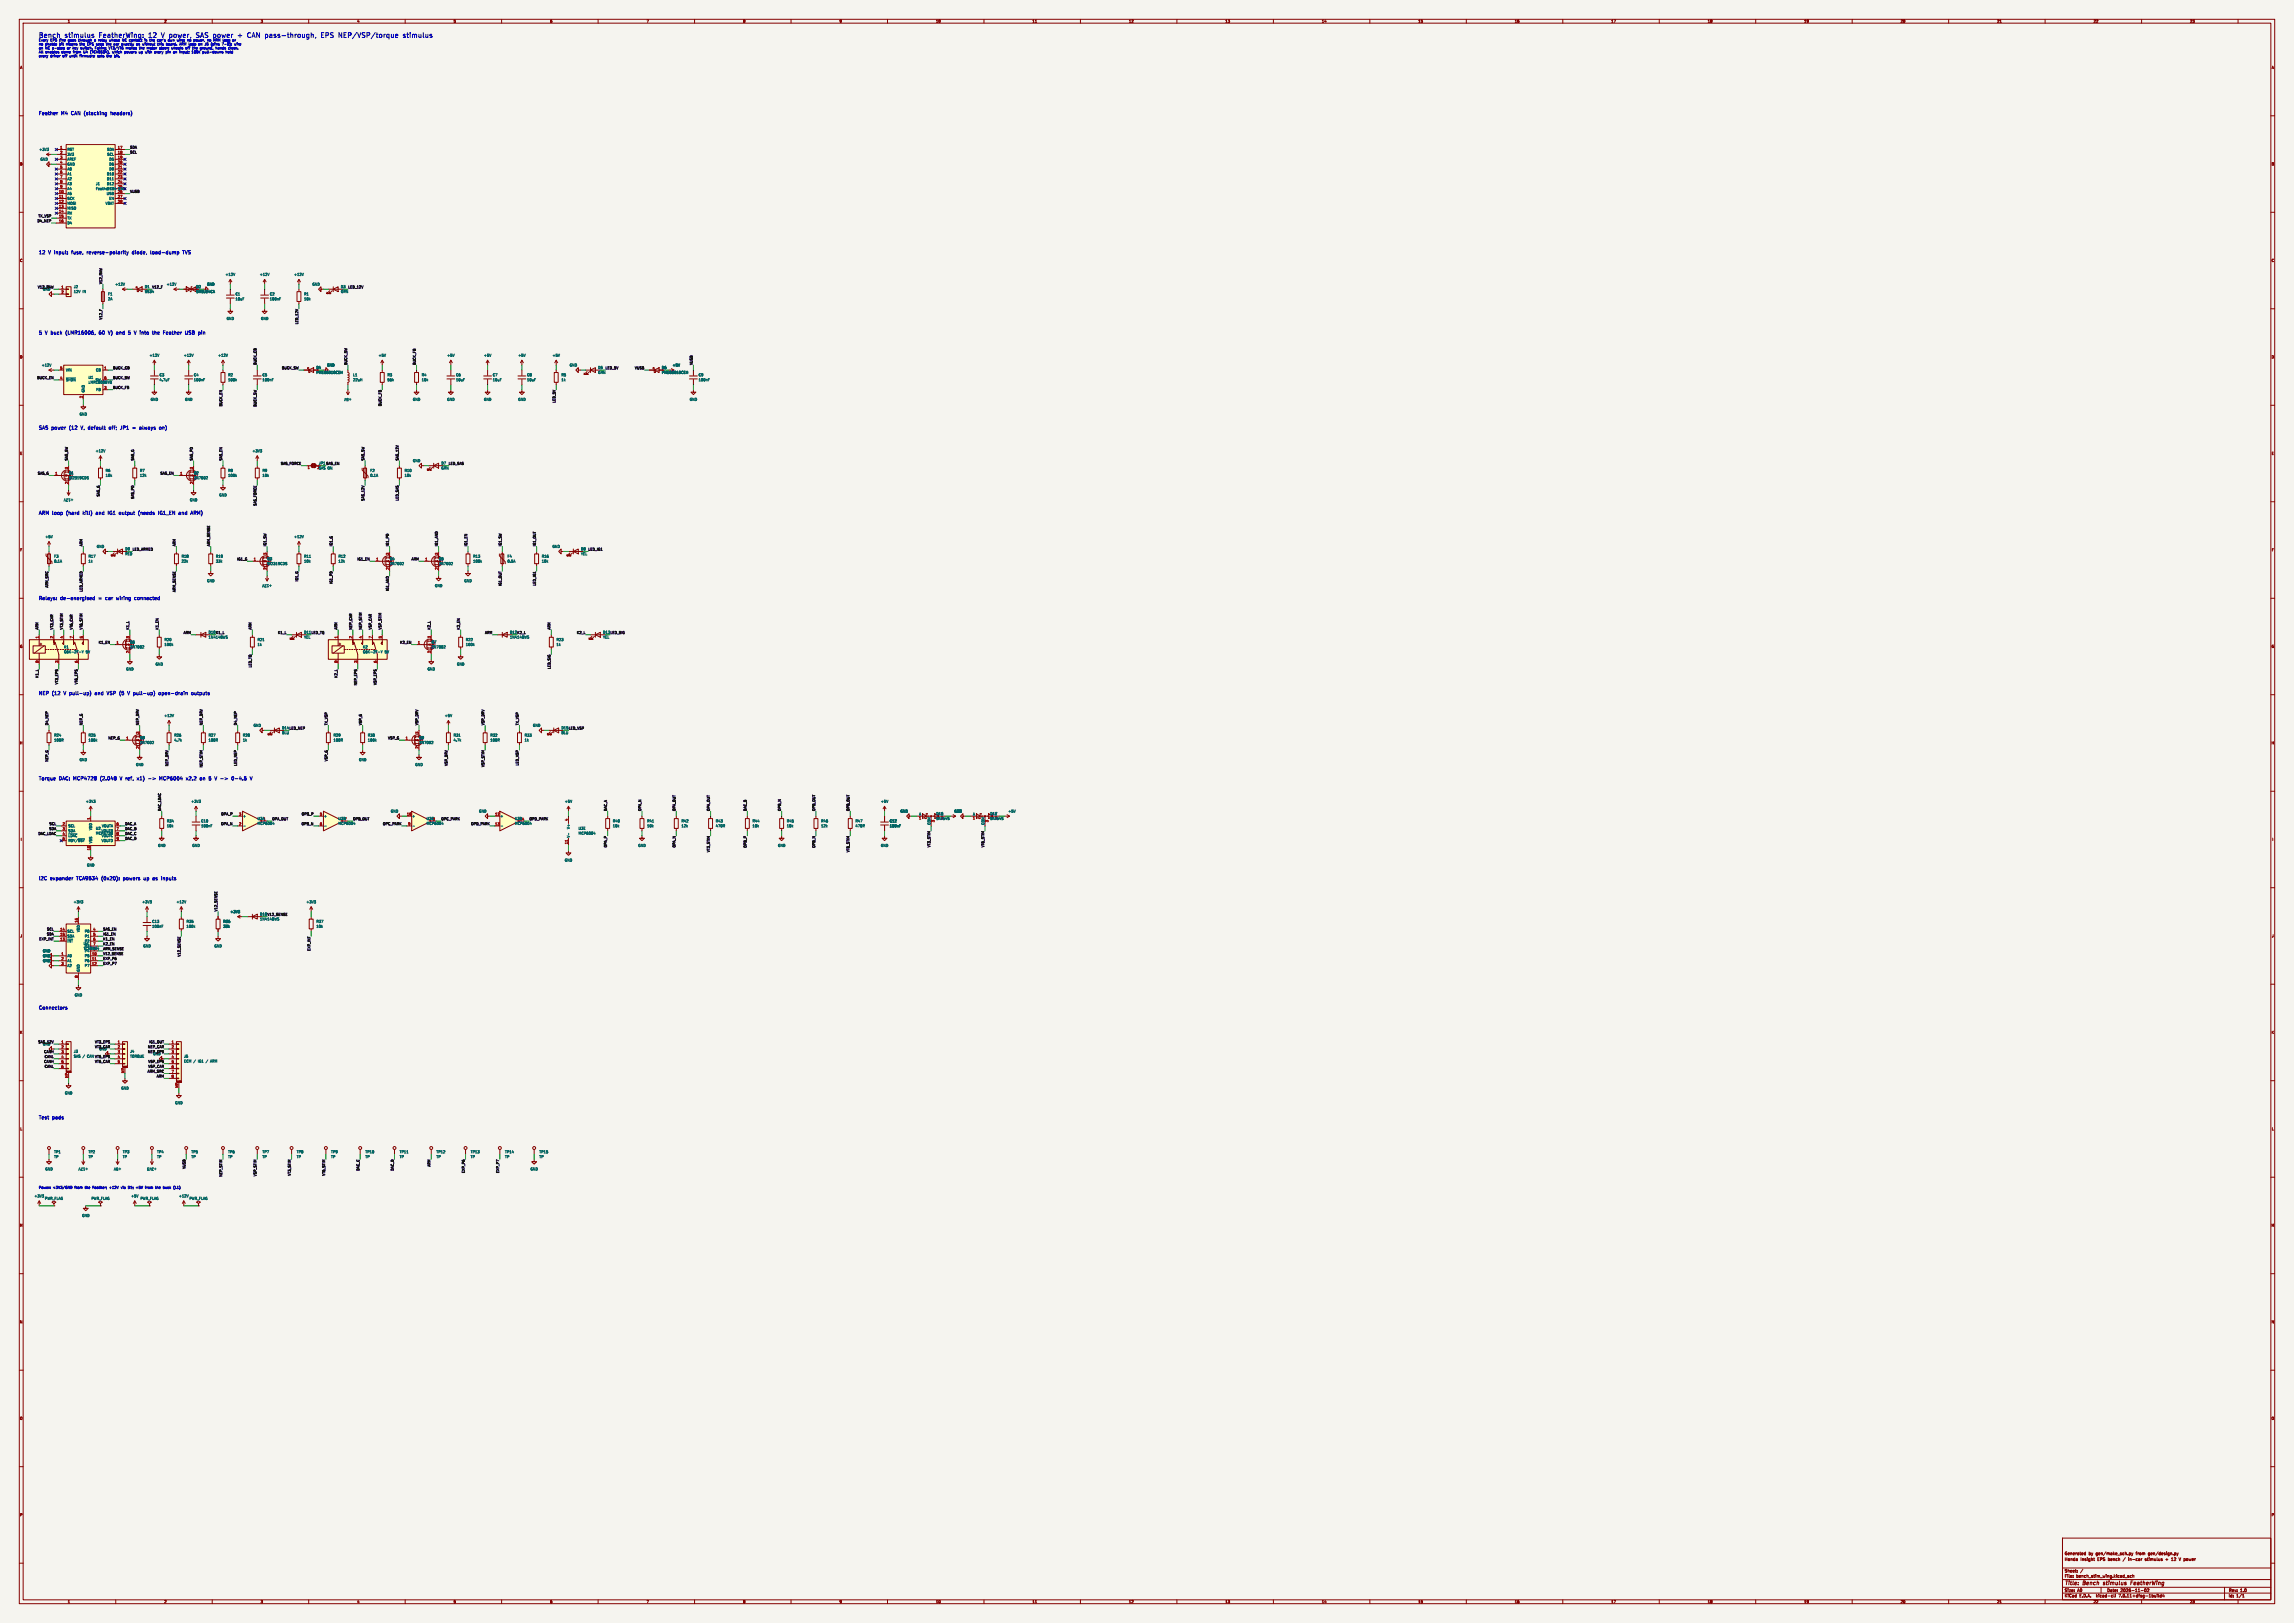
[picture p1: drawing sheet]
<svg xmlns="http://www.w3.org/2000/svg" width="1189mm" height="841mm" viewBox="0 0 1189 841" stroke-linecap="round" stroke-linejoin="round" font-family="sans-serif">
<defs><g id="words">
<g font-size="3.5" fill="#0000c2">
<text x="20" y="20">Bench</text>
<text x="33" y="20">stimulus</text>
<text x="51" y="20">FeatherWing:</text>
<text x="76" y="20">12</text>
<text x="83" y="20">V power,</text>
<text x="101" y="20">SAS power</text>
<text x="122" y="20">+</text>
<text x="127" y="20">CAN pass-through,</text>
<text x="165" y="20">EPS NEP/VSP/torque</text>
<text x="208" y="20">stimulus</text>
</g>
<g font-size="2.8" fill="#840000">
<text x="1070" y="822">Title:</text>
<text x="1080" y="822">Bench</text>
<text x="1091" y="822">stimulus</text>
<text x="1106" y="822">FeatherWing</text>
</g>
<g font-size="2.5" fill="#0000c2">
<text x="20" y="60">Feather</text>
<text x="31" y="60">M4</text>
<text x="37" y="60">CAN (stacking</text>
<text x="57" y="60">headers)</text>
<text x="20" y="132">12</text>
<text x="25" y="132">V input:</text>
<text x="37" y="132">fuse,</text>
<text x="45" y="132">reverse-polarity</text>
<text x="69" y="132">diode,</text>
<text x="78" y="132">load-dump</text>
<text x="95" y="132">TVS</text>
<text x="20" y="173">5</text>
<text x="23" y="173">V buck</text>
<text x="34" y="173">(LMR16006,</text>
<text x="51" y="173">60</text>
<text x="56" y="173">V) and</text>
<text x="67" y="173">5</text>
<text x="70" y="173">V into</text>
<text x="80" y="173">the</text>
<text x="85" y="173">Feather</text>
<text x="97" y="173">USB pin</text>
<text x="20" y="223">SAS power</text>
<text x="36" y="223">(12</text>
<text x="42" y="223">V, default</text>
<text x="57" y="223">off;</text>
<text x="63" y="223">JP1</text>
<text x="69" y="223">=</text>
<text x="73" y="223">always</text>
<text x="83" y="223">on)</text>
<text x="20" y="267">ARM loop</text>
<text x="34" y="267">(hard</text>
<text x="43" y="267">kill)</text>
<text x="50" y="267">and</text>
<text x="56" y="267">IG1</text>
<text x="62" y="267">output</text>
<text x="72" y="267">(needs</text>
<text x="82" y="267">IG1_EN</text>
<text x="93" y="267">and</text>
<text x="99" y="267">ARM)</text>
<text x="20" y="311">Relays:</text>
<text x="31" y="311">de-energised</text>
<text x="51" y="311">=</text>
<text x="55" y="311">car</text>
<text x="60" y="311">wiring</text>
<text x="70" y="311">connected</text>
<text x="20" y="360">NEP (12</text>
<text x="33" y="360">V pull-up)</text>
<text x="49" y="360">and</text>
<text x="56" y="360">VSP (5</text>
<text x="66" y="360">V pull-up)</text>
<text x="83" y="360">open-drain</text>
<text x="100" y="360">outputs</text>
<text x="20" y="404">Torque</text>
<text x="30" y="404">DAC: MCP4728</text>
<text x="52" y="404">(2.048</text>
<text x="62" y="404">V ref,</text>
<text x="71" y="404">x1)</text>
<text x="83" y="404">MCP6004</text>
<text x="97" y="404">x2.2</text>
<text x="104" y="404">on</text>
<text x="109" y="404">5</text>
<text x="112" y="404">V -&gt;</text>
<text x="121" y="404">0-4.5</text>
<text x="131" y="404">V</text>
<text x="20" y="456">I2C</text>
<text x="26" y="456">expander</text>
<text x="39" y="456">TCA9534</text>
<text x="53" y="456">(0x20):</text>
<text x="64" y="456">powers</text>
<text x="75" y="456">up</text>
<text x="79" y="456">as</text>
<text x="84" y="456">inputs</text>
<text x="20" y="523">Connectors</text>
<text x="20" y="580">Test</text>
<text x="27" y="580">pads</text>
</g>
<g font-size="2.1" fill="#840000">
<text x="1070" y="809">Honda</text>
<text x="1070" y="806">Generated</text>
<text x="1078" y="809">Insight</text>
<text x="1083" y="806">by</text>
<text x="1086" y="806">gen/make_sch.py</text>
<text x="1087" y="809">EPS bench</text>
<text x="1101" y="809">/</text>
<text x="1104" y="809">in-car</text>
<text x="1107" y="806">from</text>
<text x="1112" y="809">stimulus</text>
<text x="1114" y="806">gen/design.py</text>
<text x="1123" y="809">+</text>
<text x="1126" y="809">12</text>
<text x="1130" y="809">V power</text>
<text x="1070" y="815">Sheet:</text>
<text x="1070" y="818">File:</text>
<text x="1076" y="818">bench_stim_wing.kicad_sch</text>
<text x="1070" y="828">KiCad</text>
<text x="1070" y="825">Size:</text>
<text x="1077" y="825">A0</text>
<text x="1078" y="828">E.D.A.</text>
<text x="1087" y="828">kicad-cli</text>
<text x="1092" y="825">Date:</text>
<text x="1098" y="828">7.0.11+dfsg-1build4</text>
<text x="1099" y="825">2026-11-02</text>
<text x="1155" y="825">Rev:</text>
<text x="1155" y="828">Id:</text>
<text x="1159" y="828">1/1</text>
<text x="1161" y="825">1.0</text>
</g>
<g font-size="1.8" fill="#840000">
<text x="35" y="12">1</text>
<text x="85" y="12">2</text>
<text x="135" y="12">3</text>
<text x="185" y="12">4</text>
<text x="235" y="12">5</text>
<text x="285" y="12">6</text>
<text x="335" y="12">7</text>
<text x="385" y="12">8</text>
<text x="435" y="12">9</text>
<text x="485" y="12">10</text>
<text x="535" y="12">11</text>
<text x="585" y="12">12</text>
<text x="635" y="12">13</text>
<text x="685" y="12">14</text>
<text x="735" y="12">15</text>
<text x="785" y="12">16</text>
<text x="835" y="12">17</text>
<text x="885" y="12">18</text>
<text x="935" y="12">19</text>
<text x="985" y="12">20</text>
<text x="1035" y="12">21</text>
<text x="1085" y="12">22</text>
<text x="1135" y="12">23</text>
<text x="10" y="36">A</text>
<text x="1177" y="36">A</text>
<text x="10" y="86">B</text>
<text x="1177" y="86">B</text>
<text x="10" y="136">C</text>
<text x="1177" y="136">C</text>
<text x="10" y="186">D</text>
<text x="1177" y="186">D</text>
<text x="10" y="236">E</text>
<text x="1177" y="236">E</text>
<text x="10" y="286">F</text>
<text x="1177" y="286">F</text>
<text x="10" y="336">G</text>
<text x="20" y="335">+</text>
<text x="175" y="335">+</text>
<text x="1177" y="336">G</text>
<text x="10" y="386">H</text>
<text x="1177" y="386">H</text>
<text x="11" y="436">I</text>
<text x="1178" y="436">I</text>
<text x="10" y="486">J</text>
<text x="1177" y="486">J</text>
<text x="10" y="536">K</text>
<text x="1177" y="536">K</text>
<text x="10" y="586">L</text>
<text x="1177" y="586">L</text>
<text x="10" y="636">M</text>
<text x="1177" y="636">M</text>
<text x="10" y="686">N</text>
<text x="1177" y="686">N</text>
<text x="10" y="736">O</text>
<text x="1177" y="736">O</text>
<text x="10" y="786">P</text>
<text x="1177" y="786">P</text>
<text x="35" y="831">1</text>
<text x="85" y="831">2</text>
<text x="135" y="831">3</text>
<text x="185" y="831">4</text>
<text x="235" y="831">5</text>
<text x="285" y="831">6</text>
<text x="335" y="831">7</text>
<text x="385" y="831">8</text>
<text x="435" y="831">9</text>
<text x="485" y="831">10</text>
<text x="535" y="831">11</text>
<text x="585" y="831">12</text>
<text x="635" y="831">13</text>
<text x="685" y="831">14</text>
<text x="735" y="831">15</text>
<text x="785" y="831">16</text>
<text x="835" y="831">17</text>
<text x="885" y="831">18</text>
<text x="935" y="831">19</text>
<text x="985" y="831">20</text>
<text x="1035" y="831">21</text>
<text x="1085" y="831">22</text>
<text x="1135" y="831">23</text>
</g>
<g font-size="1.8" fill="#0000c2">
<text x="20" y="22">Every</text>
<text x="20" y="24">no</text>
<text x="23" y="24">enable</text>
<text x="26" y="22">EPS</text>
<text x="31" y="22">line</text>
<text x="31" y="24">bit</text>
<text x="35" y="24">means</text>
<text x="36" y="22">goes</text>
<text x="41" y="22">through</text>
<text x="42" y="24">the</text>
<text x="46" y="24">EPS</text>
<text x="50" y="22">a</text>
<text x="51" y="24">sees</text>
<text x="52" y="22">relay</text>
<text x="56" y="24">the</text>
<text x="58" y="22">whose</text>
<text x="60" y="24">car</text>
<text x="65" y="24">exactly</text>
<text x="65" y="22">NC contact</text>
<text x="72" y="24">as</text>
<text x="76" y="24">without</text>
<text x="77" y="22">is</text>
<text x="80" y="22">the</text>
<text x="84" y="22">car's</text>
<text x="84" y="24">this</text>
<text x="88" y="24">board.</text>
<text x="89" y="22">own</text>
<text x="94" y="22">wire:</text>
<text x="96" y="24">ARM loop</text>
<text x="100" y="22">no</text>
<text x="103" y="22">power,</text>
<text x="106" y="24">on</text>
<text x="109" y="24">J5</text>
<text x="111" y="22">no</text>
<text x="113" y="24">(pins</text>
<text x="114" y="22">ARM loop</text>
<text x="119" y="24">7-8):</text>
<text x="125" y="24">wire</text>
<text x="20" y="26">an</text>
<text x="20" y="28">All</text>
<text x="20" y="30">every</text>
<text x="23" y="26">NC e-stop</text>
<text x="24" y="28">enables</text>
<text x="26" y="30">driver</text>
<text x="32" y="28">come</text>
<text x="33" y="30">off</text>
<text x="35" y="26">or</text>
<text x="36" y="30">until</text>
<text x="38" y="26">key</text>
<text x="38" y="28">from</text>
<text x="42" y="30">firmware</text>
<text x="42" y="26">switch.</text>
<text x="44" y="28">U4</text>
<text x="48" y="28">(TCA9534),</text>
<text x="50" y="26">Faking</text>
<text x="51" y="30">sets</text>
<text x="56" y="30">the</text>
<text x="58" y="26">VT3/VT6</text>
<text x="59" y="28">which</text>
<text x="60" y="30">bit.</text>
<text x="66" y="28">powers</text>
<text x="67" y="26">makes</text>
<text x="73" y="28">up</text>
<text x="74" y="26">the</text>
<text x="77" y="28">with</text>
<text x="78" y="26">motor</text>
<text x="82" y="28">every</text>
<text x="85" y="26">steer:</text>
<text x="88" y="28">pin</text>
<text x="91" y="26">wheels</text>
<text x="92" y="28">an</text>
<text x="95" y="28">input;</text>
<text x="99" y="26">off</text>
<text x="102" y="28">100k</text>
<text x="102" y="26">the</text>
<text x="106" y="26">ground,</text>
<text x="108" y="28">pull-downs</text>
<text x="115" y="26">hands</text>
<text x="120" y="28">hold</text>
<text x="122" y="26">clear.</text>
<text x="20" y="616">Power:</text>
<text x="27" y="616">+3V3/GND</text>
<text x="39" y="616">from</text>
<text x="44" y="616">the</text>
<text x="49" y="616">Feather;</text>
<text x="57" y="616">+12V</text>
<text x="64" y="616">via</text>
<text x="68" y="616">D1;</text>
<text x="72" y="616">+5V</text>
<text x="77" y="616">from</text>
<text x="82" y="616">the</text>
<text x="86" y="616">buck</text>
<text x="92" y="616">(L1)</text>
</g>
<g font-size="1.8" fill="#a90000">
<text x="31" y="77">1</text>
<text x="61" y="77">17</text>
<text x="31" y="80">2</text>
<text x="31" y="82">3</text>
<text x="61" y="80">18</text>
<text x="61" y="82">19</text>
<text x="31" y="85">4</text>
<text x="31" y="87">5</text>
<text x="31" y="90">6</text>
<text x="61" y="85">20</text>
<text x="61" y="87">21</text>
<text x="61" y="90">22</text>
<text x="31" y="92">7</text>
<text x="31" y="95">8</text>
<text x="61" y="92">23</text>
<text x="61" y="95">24</text>
<text x="30" y="100">10</text>
<text x="31" y="98">9</text>
<text x="30" y="103">11</text>
<text x="30" y="105">12</text>
<text x="30" y="108">13</text>
<text x="61" y="103">27</text>
<text x="61" y="105">28</text>
<text x="30" y="110">14</text>
<text x="30" y="113">15</text>
<text x="30" y="115">16</text>
<text x="32" y="150">1</text>
<text x="32" y="152">2</text>
<text x="31" y="192">5</text>
<text x="54" y="192">1</text>
<text x="31" y="197">4</text>
<text x="54" y="197">6</text>
<text x="54" y="202">3</text>
<text x="43" y="206" transform="rotate(-90 43 206)">2</text>
<text x="35" y="243" transform="rotate(-90 35 243)">3</text>
<text x="100" y="243" transform="rotate(-90 100 243)">3</text>
<text x="159" y="243">1</text>
<text x="29" y="246">1</text>
<text x="35" y="251" transform="rotate(-90 35 251)">2</text>
<text x="93" y="246">1</text>
<text x="100" y="251" transform="rotate(-90 100 251)">2</text>
<text x="138" y="288" transform="rotate(-90 138 288)">3</text>
<text x="202" y="288" transform="rotate(-90 202 288)">3</text>
<text x="227" y="288" transform="rotate(-90 227 288)">3</text>
<text x="131" y="291">1</text>
<text x="195" y="291">1</text>
<text x="220" y="291">1</text>
<text x="138" y="295" transform="rotate(-90 138 295)">2</text>
<text x="202" y="295" transform="rotate(-90 202 295)">2</text>
<text x="227" y="295" transform="rotate(-90 227 295)">2</text>
<text x="20" y="331" transform="rotate(-90 20 331)">1</text>
<text x="28" y="331" transform="rotate(-90 28 331)">2</text>
<text x="33" y="331" transform="rotate(-90 33 331)">4</text>
<text x="38" y="331" transform="rotate(-90 38 331)">7</text>
<text x="43" y="331" transform="rotate(-90 43 331)">5</text>
<text x="60" y="334">1</text>
<text x="67" y="331" transform="rotate(-90 67 331)">3</text>
<text x="175" y="331" transform="rotate(-90 175 331)">1</text>
<text x="183" y="331" transform="rotate(-90 183 331)">2</text>
<text x="188" y="331" transform="rotate(-90 188 331)">4</text>
<text x="193" y="331" transform="rotate(-90 193 331)">7</text>
<text x="198" y="331" transform="rotate(-90 198 331)">5</text>
<text x="216" y="334">1</text>
<text x="223" y="331" transform="rotate(-90 223 331)">3</text>
<text x="67" y="339" transform="rotate(-90 67 339)">2</text>
<text x="223" y="339" transform="rotate(-90 223 339)">2</text>
<text x="20" y="344" transform="rotate(-90 20 344)">8</text>
<text x="30" y="344" transform="rotate(-90 30 344)">3</text>
<text x="40" y="344" transform="rotate(-90 40 344)">6</text>
<text x="175" y="344" transform="rotate(-90 175 344)">8</text>
<text x="185" y="344" transform="rotate(-90 185 344)">3</text>
<text x="195" y="344" transform="rotate(-90 195 344)">6</text>
<text x="65" y="383">1</text>
<text x="72" y="380" transform="rotate(-90 72 380)">3</text>
<text x="210" y="383">1</text>
<text x="217" y="380" transform="rotate(-90 217 380)">3</text>
<text x="72" y="388" transform="rotate(-90 72 388)">2</text>
<text x="217" y="388" transform="rotate(-90 217 388)">2</text>
<text x="47" y="425" transform="rotate(-90 47 425)">1</text>
<text x="124" y="423">3</text>
<text x="166" y="423">5</text>
<text x="211" y="423">10</text>
<text x="256" y="423">12</text>
<text x="294" y="426" transform="rotate(-90 294 426)">4</text>
<text x="476" y="425">1</text>
<text x="504" y="425">1</text>
<text x="32" y="428">2</text>
<text x="32" y="430">3</text>
<text x="60" y="428">6</text>
<text x="60" y="430">7</text>
<text x="124" y="428">2</text>
<text x="166" y="428">6</text>
<text x="211" y="428">9</text>
<text x="256" y="428">13</text>
<text x="485" y="426" transform="rotate(-90 485 426)">3</text>
<text x="513" y="426" transform="rotate(-90 513 426)">3</text>
<text x="32" y="433">4</text>
<text x="32" y="435">5</text>
<text x="60" y="433">8</text>
<text x="60" y="435">9</text>
<text x="294" y="438" transform="rotate(-90 294 438)">11</text>
<text x="47" y="441" transform="rotate(-90 47 441)">10</text>
<text x="40" y="478" transform="rotate(-90 40 478)">16</text>
<text x="31" y="482">14</text>
<text x="31" y="485">15</text>
<text x="48" y="482">4</text>
<text x="48" y="485">5</text>
<text x="31" y="487">13</text>
<text x="48" y="487">6</text>
<text x="48" y="490">7</text>
<text x="32" y="495">1</text>
<text x="32" y="498">2</text>
<text x="48" y="495">10</text>
<text x="48" y="498">11</text>
<text x="32" y="500">3</text>
<text x="48" y="500">12</text>
<text x="40" y="507" transform="rotate(-90 40 507)">8</text>
<text x="32" y="541">1</text>
<text x="32" y="543">2</text>
<text x="32" y="546">3</text>
<text x="61" y="541">1</text>
<text x="61" y="543">2</text>
<text x="61" y="546">3</text>
<text x="89" y="541">1</text>
<text x="89" y="543">2</text>
<text x="89" y="546">3</text>
<text x="32" y="548">4</text>
<text x="32" y="551">5</text>
<text x="61" y="548">4</text>
<text x="61" y="551">5</text>
<text x="89" y="548">4</text>
<text x="89" y="551">5</text>
<text x="32" y="553">6</text>
<text x="65" y="556" transform="rotate(-90 65 556)">MP</text>
<text x="89" y="553">6</text>
<text x="89" y="556">7</text>
<text x="35" y="559" transform="rotate(-90 35 559)">MP</text>
<text x="89" y="559">8</text>
<text x="92" y="564" transform="rotate(-90 92 564)">MP</text>
</g>
<g font-size="1.8" fill="#0f0f0f">
<text x="67" y="77">SDA</text>
<text x="67" y="80">SCL</text>
<text x="67" y="100">VUSB</text>
<text x="20" y="113">TX_VSP</text>
<text x="19" y="115">D4_NEP</text>
<text x="19" y="150">V12_RAW</text>
<text x="53" y="147" transform="rotate(-90 53 147)">V12_RAW</text>
<text x="79" y="150">V12_F</text>
<text x="180" y="150">LED_12V</text>
<text x="22" y="151">GND</text>
<text x="53" y="166" transform="rotate(-90 53 166)">V12_F</text>
<text x="155" y="168" transform="rotate(-90 155 168)">LED_12V</text>
<text x="58" y="191">BUCK_CB</text>
<text x="133" y="189" transform="rotate(-90 133 189)">BUCK_CB</text>
<text x="146" y="191">BUCK_SW</text>
<text x="180" y="189" transform="rotate(-90 180 189)">BUCK_SW</text>
<text x="216" y="189" transform="rotate(-90 216 189)">BUCK_FB</text>
<text x="314" y="191">LED_5V</text>
<text x="329" y="191">VUSB</text>
<text x="359" y="189" transform="rotate(-90 359 189)">VUSB</text>
<text x="19" y="196">BUCK_EN</text>
<text x="58" y="196">BUCK_SW</text>
<text x="58" y="202">BUCK_FB</text>
<text x="288" y="209" transform="rotate(-90 288 209)">LED_5V</text>
<text x="115" y="211" transform="rotate(-90 115 211)">BUCK_EN</text>
<text x="133" y="211" transform="rotate(-90 133 211)">BUCK_SW</text>
<text x="198" y="211" transform="rotate(-90 198 211)">BUCK_FB</text>
<text x="35" y="239" transform="rotate(-90 35 239)">SAS_SW</text>
<text x="70" y="239" transform="rotate(-90 70 239)">SAS_G</text>
<text x="100" y="239" transform="rotate(-90 100 239)">SAS_PD</text>
<text x="115" y="239" transform="rotate(-90 115 239)">SAS_EN</text>
<text x="189" y="239" transform="rotate(-90 189 239)">SAS_SW</text>
<text x="207" y="239" transform="rotate(-90 207 239)">SAS_12V</text>
<text x="145" y="241">SAS_FORCE</text>
<text x="232" y="241">LED_SAS</text>
<text x="19" y="246">SAS_G</text>
<text x="83" y="246">SAS_EN</text>
<text x="52" y="257" transform="rotate(-90 52 257)">SAS_G</text>
<text x="70" y="259" transform="rotate(-90 70 259)">SAS_PD</text>
<text x="133" y="262" transform="rotate(-90 133 262)">SAS_FORCE</text>
<text x="189" y="260" transform="rotate(-90 189 260)">SAS_12V</text>
<text x="207" y="260" transform="rotate(-90 207 260)">LED_SAS</text>
<text x="43" y="283" transform="rotate(-90 43 283)">ARM</text>
<text x="69" y="285">LED_ARMED</text>
<text x="91" y="283" transform="rotate(-90 91 283)">ARM</text>
<text x="109" y="283" transform="rotate(-90 109 283)">ARM_SENSE</text>
<text x="138" y="283" transform="rotate(-90 138 283)">IG1_SW</text>
<text x="172" y="283" transform="rotate(-90 172 283)">IG1_G</text>
<text x="202" y="283" transform="rotate(-90 202 283)">IG1_PD</text>
<text x="227" y="283" transform="rotate(-90 227 283)">IG1_AND</text>
<text x="242" y="283" transform="rotate(-90 242 283)">IG1_EN</text>
<text x="260" y="283" transform="rotate(-90 260 283)">IG1_SW</text>
<text x="278" y="283" transform="rotate(-90 278 283)">IG1_OUT</text>
<text x="305" y="285">LED_IG1</text>
<text x="123" y="290">IG1_G</text>
<text x="185" y="290">IG1_EN</text>
<text x="213" y="290">ARM</text>
<text x="25" y="305" transform="rotate(-90 25 305)">ARM_SRC</text>
<text x="155" y="301" transform="rotate(-90 155 301)">IG1_G</text>
<text x="172" y="303" transform="rotate(-90 172 303)">IG1_PD</text>
<text x="260" y="304" transform="rotate(-90 260 304)">IG1_OUT</text>
<text x="278" y="304" transform="rotate(-90 278 304)">LED_IG1</text>
<text x="43" y="307" transform="rotate(-90 43 307)">LED_ARMED</text>
<text x="91" y="307" transform="rotate(-90 91 307)">ARM_SENSE</text>
<text x="202" y="306" transform="rotate(-90 202 306)">IG1_AND</text>
<text x="20" y="326" transform="rotate(-90 20 326)">ARM</text>
<text x="28" y="326" transform="rotate(-90 28 326)">VT3_CAR</text>
<text x="33" y="326" transform="rotate(-90 33 326)">VT3_STIM</text>
<text x="38" y="326" transform="rotate(-90 38 326)">VT6_CAR</text>
<text x="43" y="326" transform="rotate(-90 43 326)">VT6_STIM</text>
<text x="67" y="326" transform="rotate(-90 67 326)">K1_L</text>
<text x="82" y="326" transform="rotate(-90 82 326)">K1_EN</text>
<text x="95" y="329">ARM</text>
<text x="130" y="326" transform="rotate(-90 130 326)">ARM</text>
<text x="144" y="329">K1_L</text>
<text x="175" y="326" transform="rotate(-90 175 326)">ARM</text>
<text x="183" y="326" transform="rotate(-90 183 326)">NEP_CAR</text>
<text x="188" y="326" transform="rotate(-90 188 326)">NEP_STIM</text>
<text x="193" y="326" transform="rotate(-90 193 326)">VSP_CAR</text>
<text x="198" y="326" transform="rotate(-90 198 326)">VSP_STIM</text>
<text x="223" y="326" transform="rotate(-90 223 326)">K2_L</text>
<text x="238" y="326" transform="rotate(-90 238 326)">K2_EN</text>
<text x="251" y="329">ARM</text>
<text x="285" y="326" transform="rotate(-90 285 326)">ARM</text>
<text x="299" y="329">K2_L</text>
<text x="51" y="334">K1_EN</text>
<text x="207" y="334">K2_EN</text>
<text x="130" y="346" transform="rotate(-90 130 346)">LED_TQ</text>
<text x="285" y="347" transform="rotate(-90 285 347)">LED_SIG</text>
<text x="20" y="351" transform="rotate(-90 20 351)">K1_L</text>
<text x="175" y="351" transform="rotate(-90 175 351)">K2_L</text>
<text x="30" y="355" transform="rotate(-90 30 355)">VT3_EPS</text>
<text x="40" y="355" transform="rotate(-90 40 355)">VT6_EPS</text>
<text x="185" y="355" transform="rotate(-90 185 355)">NEP_EPS</text>
<text x="195" y="355" transform="rotate(-90 195 355)">VSP_EPS</text>
<text x="25" y="376" transform="rotate(-90 25 376)">D4_NEP</text>
<text x="43" y="376" transform="rotate(-90 43 376)">NEP_G</text>
<text x="72" y="376" transform="rotate(-90 72 376)">NEP_DRV</text>
<text x="105" y="376" transform="rotate(-90 105 376)">NEP_DRV</text>
<text x="123" y="376" transform="rotate(-90 123 376)">D4_NEP</text>
<text x="170" y="376" transform="rotate(-90 170 376)">TX_VSP</text>
<text x="188" y="376" transform="rotate(-90 188 376)">VSP_G</text>
<text x="217" y="376" transform="rotate(-90 217 376)">VSP_DRV</text>
<text x="251" y="376" transform="rotate(-90 251 376)">VSP_DRV</text>
<text x="269" y="376" transform="rotate(-90 269 376)">TX_VSP</text>
<text x="56" y="383">NEP_G</text>
<text x="201" y="383">VSP_G</text>
<text x="25" y="395" transform="rotate(-90 25 395)">NEP_G</text>
<text x="170" y="395" transform="rotate(-90 170 395)">VSP_G</text>
<text x="87" y="397" transform="rotate(-90 87 397)">NEP_DRV</text>
<text x="105" y="398" transform="rotate(-90 105 398)">NEP_STIM</text>
<text x="123" y="397" transform="rotate(-90 123 397)">LED_NEP</text>
<text x="232" y="397" transform="rotate(-90 232 397)">VSP_DRV</text>
<text x="251" y="398" transform="rotate(-90 251 398)">VSP_STIM</text>
<text x="269" y="397" transform="rotate(-90 269 397)">LED_VSP</text>
<text x="83" y="420" transform="rotate(-90 83 420)">DAC_LDAC</text>
<text x="115" y="423">OPA_P</text>
<text x="141" y="425">OPA_OUT</text>
<text x="156" y="423">OPB_P</text>
<text x="183" y="425">OPB_OUT</text>
<text x="229" y="425">OPC_PARK</text>
<text x="274" y="425">OPD_PARK</text>
<text x="315" y="420" transform="rotate(-90 315 420)">DAC_A</text>
<text x="332" y="420" transform="rotate(-90 332 420)">OPA_N</text>
<text x="350" y="420" transform="rotate(-90 350 420)">OPA_OUT</text>
<text x="368" y="420" transform="rotate(-90 368 420)">OPA_OUT</text>
<text x="387" y="420" transform="rotate(-90 387 420)">DAC_B</text>
<text x="405" y="420" transform="rotate(-90 405 420)">OPB_N</text>
<text x="423" y="420" transform="rotate(-90 423 420)">OPB_OUT</text>
<text x="440" y="420" transform="rotate(-90 440 420)">OPB_OUT</text>
<text x="25" y="430">SDA</text>
<text x="25" y="428">SCL</text>
<text x="65" y="430">DAC_B</text>
<text x="65" y="428">DAC_A</text>
<text x="114" y="428">OPA_N</text>
<text x="156" y="428">OPB_N</text>
<text x="198" y="428">OPC_PARK</text>
<text x="244" y="428">OPD_PARK</text>
<text x="20" y="433">DAC_LDAC</text>
<text x="65" y="433">DAC_C</text>
<text x="65" y="435">DAC_D</text>
<text x="315" y="439" transform="rotate(-90 315 439)">OPA_P</text>
<text x="350" y="439" transform="rotate(-90 350 439)">OPA_N</text>
<text x="368" y="442" transform="rotate(-90 368 442)">VT3_STIM</text>
<text x="387" y="439" transform="rotate(-90 387 439)">OPB_P</text>
<text x="423" y="439" transform="rotate(-90 423 439)">OPB_N</text>
<text x="440" y="442" transform="rotate(-90 440 442)">VT6_STIM</text>
<text x="482" y="439" transform="rotate(-90 482 439)">VT3_STIM</text>
<text x="510" y="439" transform="rotate(-90 510 439)">VT6_STIM</text>
<text x="113" y="472" transform="rotate(-90 113 472)">V12_SENSE</text>
<text x="24" y="485">SDA</text>
<text x="24" y="482">SCL</text>
<text x="53" y="485">IG1_EN</text>
<text x="53" y="482">SAS_EN</text>
<text x="20" y="487">EXP_INT</text>
<text x="53" y="487">K1_EN</text>
<text x="53" y="490">K2_EN</text>
<text x="53" y="492">ARM_SENSE</text>
<text x="53" y="497">EXP_P6</text>
<text x="53" y="495">V12_SENSE</text>
<text x="94" y="496" transform="rotate(-90 94 496)">V12_SENSE</text>
<text x="161" y="493" transform="rotate(-90 161 493)">EXP_INT</text>
<text x="53" y="500">EXP_P7</text>
<text x="20" y="541">SAS_12V</text>
<text x="22" y="542">GND</text>
<text x="23" y="546">CANH</text>
<text x="49" y="543">VT3_CAR</text>
<text x="49" y="541">VT3_EPS</text>
<text x="51" y="544">GND</text>
<text x="77" y="546">NEP_EPS</text>
<text x="77" y="543">NEP_CAR</text>
<text x="77" y="541">IG1_OUT</text>
<text x="23" y="551">CANH</text>
<text x="23" y="548">CANL</text>
<text x="45" y="548">CANVT6_EPS</text>
<text x="49" y="551">VT6_CAR</text>
<text x="77" y="551">VSP_EPS</text>
<text x="79" y="547">GND</text>
<text x="23" y="553">CANL</text>
<text x="76" y="556">ARM_SRC</text>
<text x="77" y="553">VSP_CAR</text>
<text x="81" y="558">ARM</text>
<text x="96" y="606" transform="rotate(-90 96 606)">VUSB</text>
<text x="223" y="605" transform="rotate(-90 223 605)">ARM</text>
<text x="115" y="610" transform="rotate(-90 115 610)">NEP_STIM</text>
<text x="133" y="610" transform="rotate(-90 133 610)">VSP_STIM</text>
<text x="151" y="609" transform="rotate(-90 151 609)">VT3_STIM</text>
<text x="169" y="609" transform="rotate(-90 169 609)">VT6_STIM</text>
<text x="186" y="607" transform="rotate(-90 186 607)">DAC_C</text>
<text x="204" y="607" transform="rotate(-90 204 607)">DAC_D</text>
<text x="241" y="608" transform="rotate(-90 241 608)">EXP_P6</text>
<text x="259" y="608" transform="rotate(-90 259 608)">EXP_P7</text>
</g>
<g font-size="1.8" fill="#006464">
<text x="20" y="78">+3V3</text>
<text x="21" y="83">GND</text>
<text x="35" y="78">RST</text>
<text x="35" y="81">3V3</text>
<text x="35" y="83">AREF</text>
<text x="55" y="78">SDA</text>
<text x="55" y="81">SCL</text>
<text x="56" y="83">D5</text>
<text x="35" y="86">GND</text>
<text x="35" y="88">A0</text>
<text x="56" y="86">D6</text>
<text x="56" y="88">D9</text>
<text x="35" y="91">A1</text>
<text x="35" y="94">A2</text>
<text x="55" y="91">D10</text>
<text x="55" y="94">D11</text>
<text x="35" y="101">A5</text>
<text x="35" y="96">A3</text>
<text x="35" y="99">A4</text>
<text x="50" y="96">J1</text>
<text x="50" y="99">FeatherD13M4</text>
<text x="55" y="101">USB</text>
<text x="55" y="96">D12</text>
<text x="61" y="98">25</text>
<text x="61" y="100">26</text>
<text x="35" y="104">SCK</text>
<text x="35" y="106">MOSI</text>
<text x="55" y="106">VBAT</text>
<text x="56" y="104">EN</text>
<text x="35" y="109">MISO</text>
<text x="35" y="111">RX</text>
<text x="35" y="114">TX</text>
<text x="35" y="116">D4</text>
<text x="117" y="143">+12V</text>
<text x="135" y="143">+12V</text>
<text x="152" y="143">+12V</text>
<text x="38" y="149">J2</text>
<text x="60" y="148">+12V</text>
<text x="75" y="149">D1</text>
<text x="86" y="148">+12V</text>
<text x="102" y="149">D2</text>
<text x="107" y="148">GND</text>
<text x="162" y="148">GND</text>
<text x="177" y="149">D3</text>
<text x="38" y="152">12V</text>
<text x="43" y="152">IN</text>
<text x="56" y="153">F1</text>
<text x="56" y="156">2A</text>
<text x="75" y="152">SS34</text>
<text x="102" y="152">SMBJ24CA</text>
<text x="122" y="153">C1</text>
<text x="122" y="156">10uF</text>
<text x="140" y="153">C2</text>
<text x="140" y="156">100nF</text>
<text x="157" y="153">R1</text>
<text x="157" y="156">10k</text>
<text x="177" y="152">GRN</text>
<text x="117" y="166">GND</text>
<text x="135" y="166">GND</text>
<text x="77" y="185">+12V</text>
<text x="95" y="185">+12V</text>
<text x="113" y="185">+12V</text>
<text x="196" y="185">+5V</text>
<text x="232" y="185">+5V</text>
<text x="251" y="185">+5V</text>
<text x="268" y="185">+5V</text>
<text x="286" y="185">+5V</text>
<text x="21" y="190">+12V</text>
<text x="164" y="191">D4</text>
<text x="169" y="190">GND</text>
<text x="295" y="190">GND</text>
<text x="310" y="191">D5</text>
<text x="343" y="191">D6</text>
<text x="348" y="190">+5V</text>
<text x="34" y="198">~{SHDN}</text>
<text x="34" y="193">VIN</text>
<text x="46" y="196">U1</text>
<text x="49" y="198">SW</text>
<text x="50" y="193">CB</text>
<text x="83" y="195">C3</text>
<text x="83" y="198">4.7uF</text>
<text x="100" y="195">C4</text>
<text x="100" y="198">100nF</text>
<text x="118" y="195">R2</text>
<text x="118" y="198">100k</text>
<text x="136" y="195">C5</text>
<text x="136" y="198">100nF</text>
<text x="164" y="194">PMEG6010CEH</text>
<text x="183" y="198">22uH</text>
<text x="183" y="195">L1</text>
<text x="201" y="195">R3</text>
<text x="201" y="198">56k</text>
<text x="218" y="195">R4</text>
<text x="218" y="198">10k</text>
<text x="236" y="195">C6</text>
<text x="236" y="198">10uF</text>
<text x="255" y="195">C7</text>
<text x="255" y="198">10uF</text>
<text x="273" y="195">C8</text>
<text x="273" y="198">10uF</text>
<text x="291" y="195">R5</text>
<text x="291" y="198">1k</text>
<text x="310" y="194">GRN</text>
<text x="343" y="194">PMEG6010CEH</text>
<text x="362" y="195">C9</text>
<text x="362" y="198">100nF</text>
<text x="44" y="203" transform="rotate(-90 44 203)">GND</text>
<text x="46" y="199">LMR16006YQ</text>
<text x="50" y="203">FB</text>
<text x="78" y="208">GND</text>
<text x="96" y="208">GND</text>
<text x="182" y="206" transform="rotate(-180 182 206)">+5V</text>
<text x="214" y="208">GND</text>
<text x="232" y="208">GND</text>
<text x="251" y="208">GND</text>
<text x="268" y="208">GND</text>
<text x="357" y="208">GND</text>
<text x="41" y="215">GND</text>
<text x="49" y="235">+12V</text>
<text x="131" y="235">+3V3</text>
<text x="214" y="240">GND</text>
<text x="36" y="246">Q1</text>
<text x="55" y="245">R6</text>
<text x="72" y="245">R7</text>
<text x="100" y="246">Q2</text>
<text x="118" y="245">R8</text>
<text x="136" y="245">R9</text>
<text x="164" y="243">2SAS ON</text>
<text x="192" y="245">F2</text>
<text x="210" y="245">R10</text>
<text x="229" y="241">D7</text>
<text x="229" y="243">GRN</text>
<text x="36" y="249">Si2319CDS</text>
<text x="55" y="247">10k</text>
<text x="72" y="247">12k</text>
<text x="100" y="249">2N7002</text>
<text x="118" y="247">100k</text>
<text x="136" y="247">10k</text>
<text x="192" y="247">0.1A</text>
<text x="210" y="247">10k</text>
<text x="114" y="257">GND</text>
<text x="38" y="258" transform="rotate(-180 38 258)">+12V</text>
<text x="98" y="260">GND</text>
<text x="23" y="279">+5V</text>
<text x="152" y="279">+12V</text>
<text x="50" y="284">GND</text>
<text x="65" y="285">D9</text>
<text x="65" y="288">RED</text>
<text x="286" y="284">GND</text>
<text x="301" y="285">D8</text>
<text x="301" y="288">YEL</text>
<text x="28" y="289">F3</text>
<text x="28" y="292">0.1A</text>
<text x="46" y="289">R17</text>
<text x="46" y="292">1k</text>
<text x="94" y="292">22k</text>
<text x="94" y="289">R18</text>
<text x="112" y="292">33k</text>
<text x="112" y="289">R19</text>
<text x="138" y="290">Q3</text>
<text x="138" y="293">Si2319CDS</text>
<text x="157" y="292">10k</text>
<text x="157" y="289">R11</text>
<text x="175" y="292">12k</text>
<text x="175" y="289">R12</text>
<text x="202" y="290">Q4</text>
<text x="202" y="293">2N7002</text>
<text x="227" y="290">Q5</text>
<text x="227" y="293">2N7002</text>
<text x="245" y="289">R13</text>
<text x="245" y="292">100k</text>
<text x="263" y="289">F4</text>
<text x="263" y="292">0.5A</text>
<text x="281" y="289">R16</text>
<text x="281" y="292">10k</text>
<text x="107" y="302">GND</text>
<text x="141" y="303" transform="rotate(-180 141 303)">+12V</text>
<text x="225" y="304">GND</text>
<text x="241" y="302">GND</text>
<text x="67" y="334">Q6</text>
<text x="85" y="332">R20</text>
<text x="85" y="335">100k</text>
<text x="108" y="331">1N4148WS</text>
<text x="133" y="332">R21</text>
<text x="133" y="335">1k</text>
<text x="157" y="331">YEL</text>
<text x="224" y="334">Q7</text>
<text x="241" y="332">R22</text>
<text x="241" y="335">100k</text>
<text x="264" y="331">1N4148WS</text>
<text x="288" y="332">R23</text>
<text x="288" y="335">1k</text>
<text x="312" y="331">YEL</text>
<text x="33" y="336">K1</text>
<text x="33" y="339">G6K-2F-Y</text>
<text x="44" y="339">5V</text>
<text x="67" y="336">2N7002</text>
<text x="188" y="336">K2</text>
<text x="188" y="339">G6K-2F-Y</text>
<text x="199" y="339">5V</text>
<text x="224" y="336">2N7002</text>
<text x="65" y="348">GND</text>
<text x="81" y="345">GND</text>
<text x="221" y="348">GND</text>
<text x="237" y="345">GND</text>
<text x="85" y="372">+12V</text>
<text x="230" y="372">+5V</text>
<text x="131" y="377">GND</text>
<text x="276" y="377">GND</text>
<text x="28" y="382">R24</text>
<text x="46" y="382">R25</text>
<text x="72" y="383">Q8</text>
<text x="90" y="382">R26</text>
<text x="108" y="382">R27</text>
<text x="126" y="382">R28</text>
<text x="146" y="381">BLU</text>
<text x="173" y="382">R29</text>
<text x="191" y="382">R30</text>
<text x="217" y="383">Q9</text>
<text x="235" y="382">R31</text>
<text x="254" y="382">R32</text>
<text x="272" y="382">R33</text>
<text x="291" y="381">BLU</text>
<text x="28" y="384">100R</text>
<text x="46" y="384">100k</text>
<text x="72" y="386">2N7002</text>
<text x="90" y="384">4.7k</text>
<text x="108" y="384">100R</text>
<text x="126" y="384">1k</text>
<text x="173" y="384">100R</text>
<text x="191" y="384">100k</text>
<text x="217" y="386">2N7002</text>
<text x="235" y="384">4.7k</text>
<text x="254" y="384">100R</text>
<text x="272" y="384">1k</text>
<text x="41" y="395">GND</text>
<text x="186" y="395">GND</text>
<text x="70" y="397">GND</text>
<text x="215" y="397">GND</text>
<text x="44" y="416">+3V3</text>
<text x="99" y="416">+3V3</text>
<text x="293" y="416">+5V</text>
<text x="456" y="416">+5V</text>
<text x="126" y="424">+</text>
<text x="133" y="425">U3A1</text>
<text x="168" y="424">+</text>
<text x="175" y="425">U3B7</text>
<text x="202" y="421">GND</text>
<text x="213" y="424">+</text>
<text x="221" y="425">U3C8</text>
<text x="248" y="421">GND</text>
<text x="259" y="424">+</text>
<text x="267" y="425">U3D</text>
<text x="269" y="425">14</text>
<text x="467" y="421">GND</text>
<text x="476" y="423">A</text>
<text x="485" y="423">D16</text>
<text x="485" y="425">BAT54S</text>
<text x="488" y="423">K</text>
<text x="488" y="425">2</text>
<text x="495" y="421">GND</text>
<text x="495" y="421">+5V</text>
<text x="504" y="423">A</text>
<text x="513" y="423">D17</text>
<text x="513" y="425">BAT54S</text>
<text x="516" y="423">K</text>
<text x="516" y="425">2</text>
<text x="522" y="421">+5V</text>
<text x="35" y="429">SCL</text>
<text x="35" y="431">SDA</text>
<text x="48" y="430" transform="rotate(-90 48 430)">VDD</text>
<text x="50" y="430">U2</text>
<text x="52" y="431">VOUTB</text>
<text x="53" y="429">VOUTA</text>
<text x="86" y="429">10k</text>
<text x="86" y="426">R34</text>
<text x="104" y="429">100nF</text>
<text x="104" y="426">C10</text>
<text x="133" y="428">MCP6004</text>
<text x="175" y="428">MCP6004</text>
<text x="221" y="428">MCP6004</text>
<text x="267" y="428">MCP6004</text>
<text x="296" y="430" transform="rotate(-90 296 430)">V+</text>
<text x="300" y="430">U3E</text>
<text x="318" y="426">R40</text>
<text x="318" y="429">10k</text>
<text x="335" y="426">R41</text>
<text x="335" y="429">10k</text>
<text x="353" y="426">R42</text>
<text x="353" y="429">12k</text>
<text x="371" y="426">R43</text>
<text x="371" y="429">470R</text>
<text x="390" y="426">R44</text>
<text x="390" y="429">10k</text>
<text x="408" y="426">R45</text>
<text x="408" y="429">10k</text>
<text x="425" y="426">R46</text>
<text x="425" y="429">12k</text>
<text x="443" y="426">R47</text>
<text x="443" y="429">470R</text>
<text x="461" y="426">C12</text>
<text x="461" y="429">100nF</text>
<text x="482" y="428" transform="rotate(-90 482 428)">COM</text>
<text x="510" y="428" transform="rotate(-90 510 428)">COM</text>
<text x="35" y="434">~{LDAC}</text>
<text x="35" y="436">RDY/~{BSY}</text>
<text x="48" y="437" transform="rotate(-90 48 437)">VSS</text>
<text x="50" y="433">MCP4728</text>
<text x="52" y="434">VOUTC</text>
<text x="52" y="436">VOUTD</text>
<text x="296" y="434" transform="rotate(-90 296 434)">V-</text>
<text x="300" y="433">MCP6004</text>
<text x="82" y="439">GND</text>
<text x="100" y="439">GND</text>
<text x="331" y="439">GND</text>
<text x="403" y="439">GND</text>
<text x="456" y="439">GND</text>
<text x="45" y="449">GND</text>
<text x="293" y="447">GND</text>
<text x="38" y="468">+3V3</text>
<text x="74" y="468">+3V3</text>
<text x="91" y="468">+12V</text>
<text x="119" y="473">+3V3</text>
<text x="159" y="468">+3V3</text>
<text x="79" y="478">C13</text>
<text x="97" y="478">R35</text>
<text x="116" y="478">R36</text>
<text x="135" y="477">1N4148WS</text>
<text x="164" y="478">R37</text>
<text x="35" y="483">SCL</text>
<text x="42" y="483" transform="rotate(-90 42 483)">VDD</text>
<text x="44" y="483">P0</text>
<text x="79" y="481">100nF</text>
<text x="97" y="481">100k</text>
<text x="116" y="481">33k</text>
<text x="164" y="481">10k</text>
<text x="35" y="489">~{INT}</text>
<text x="35" y="486">SDA</text>
<text x="43" y="490">U4</text>
<text x="44" y="486">P1</text>
<text x="44" y="489">P2</text>
<text x="44" y="491">P3</text>
<text x="74" y="491">GND</text>
<text x="111" y="491">GND</text>
<text x="22" y="494">GND</text>
<text x="22" y="496">GND</text>
<text x="35" y="496">A0</text>
<text x="43" y="492">TCA9534</text>
<text x="44" y="496">P5</text>
<text x="44" y="494">P4</text>
<text x="48" y="493">9</text>
<text x="22" y="499">GND</text>
<text x="35" y="499">A1</text>
<text x="35" y="501">A2</text>
<text x="42" y="504" transform="rotate(-90 42 504)">GND</text>
<text x="44" y="499">P6</text>
<text x="44" y="501">P7</text>
<text x="39" y="516">GND</text>
<text x="38" y="546">J3</text>
<text x="67" y="546">J4</text>
<text x="38" y="548">SAS /</text>
<text x="67" y="548">TORQUE</text>
<text x="95" y="548">J5</text>
<text x="95" y="551">ECM /</text>
<text x="103" y="551">IG1</text>
<text x="107" y="551">/</text>
<text x="110" y="551">ARM</text>
<text x="34" y="567">GND</text>
<text x="63" y="565">GND</text>
<text x="91" y="572">GND</text>
<text x="28" y="598">TP1</text>
<text x="46" y="598">TP2</text>
<text x="64" y="598">TP3</text>
<text x="81" y="598">TP4</text>
<text x="99" y="598">TP5</text>
<text x="118" y="598">TP6</text>
<text x="136" y="598">TP7</text>
<text x="154" y="598">TP8</text>
<text x="171" y="598">TP9</text>
<text x="189" y="598">TP10</text>
<text x="207" y="598">TP11</text>
<text x="226" y="598">TP12</text>
<text x="244" y="598">TP13</text>
<text x="262" y="598">TP14</text>
<text x="279" y="598">TP15</text>
<text x="28" y="600">TP</text>
<text x="46" y="600">TP</text>
<text x="46" y="605" transform="rotate(-180 46 605)">+12V</text>
<text x="63" y="605" transform="rotate(-180 63 605)">+5V</text>
<text x="64" y="600">TP</text>
<text x="81" y="600">TP</text>
<text x="81" y="605" transform="rotate(-180 81 605)">+3V3</text>
<text x="99" y="600">TP</text>
<text x="118" y="600">TP</text>
<text x="136" y="600">TP</text>
<text x="154" y="600">TP</text>
<text x="171" y="600">TP</text>
<text x="189" y="600">TP</text>
<text x="207" y="600">TP</text>
<text x="226" y="600">TP</text>
<text x="244" y="600">TP</text>
<text x="262" y="600">TP</text>
<text x="279" y="600">TP</text>
<text x="23" y="607">GND</text>
<text x="275" y="607">GND</text>
<text x="18" y="621">+3V3</text>
<text x="23" y="622">PWR_FLAG</text>
<text x="47" y="622">PWR_FLAG</text>
<text x="68" y="621">+5V</text>
<text x="73" y="622">PWR_FLAG</text>
<text x="93" y="621">+12V</text>
<text x="98" y="622">PWR_FLAG</text>
<text x="42" y="631">GND</text>
</g>
<text font-size="1.8" fill="#000084" x="62" y="99">CAN</text>
<g font-size="1.8" fill="#009600">
<text x="165" y="241">JP1 SAS_EN</text>
<text x="108" y="329">D10 K1_L</text>
<text x="157" y="329">D11 LED_TQ</text>
<text x="264" y="329">D12 K2_L</text>
<text x="312" y="329">D13 LED_SIG</text>
<text x="146" y="378">D14 LED_NEP</text>
<text x="291" y="378">D15 LED_VSP</text>
<text x="135" y="475">D18 V12_SENSE</text>
</g>
<g font-size=".5" fill="#840000">
<text x="34" y="556">Mounting</text>
<text x="63" y="553">Mounting</text>
<text x="91" y="561">Mounting</text>
</g>
</g></defs>
<path d="M0 0h1189v841h-1189z" fill="#f5f4ef" stroke="#f5f4ef" stroke-width=".52"/>
<g fill="none" stroke="#840000" stroke-width=".52">
<path d="M10 10h1169v821h-1169zM12 12h1165v817h-1165zM60 10v2M110 10v2M160 10v2M210 10v2M260 10v2M310 10v2M360 10v2M410 10v2M460 10v2M510 10v2"/>
<path d="M537 12h.1M560 10v2M610 10v2M660 10v2M710 10v2M760 10v2M810 10v2M860 10v2M910 10v2M960 10v2M1010 10v2M1037 12h.1"/>
<path d="M1060 10v2M1110 10v2M1160 10v2M10 60h2M1177 60h2M10 110h2M1177 110h2M10 160h2M1177 160h2M10 210h2M1177 210h2M10 260h2"/>
<path d="M132 243h2v5h-2zM133 241v2M133 248v1M1177 260h2M131 291h5M136 289v4M137 291h1v5M137 289h2v4h-2M137 289v1M137 290v1M137 292v1M138 300v1"/>
<path d="M138 286v3M138 298v3M139 291h1h-1zM139 300l-1 1M154 287h2v5h-2zM155 281v2M155 286v1M155 292v1M155 281l-1 1M155 281l1 1M172 287h2v5h-2zM173 286v1"/>
<path d="M173 292v1M220 291h5M225 289v4M226 291h1v5M226 289h2v4h-2M226 289v1M226 290v1M226 292v1M227 286v3M10 310h2M1177 310h2M130 330h2v5h-2z"/>
<path d="M131 329v1M131 335v2M151 329h8M152 330l-2 1h1h-1v-1M153 330l-1 1v-1M154 329l2-1v2zM154 328v2M170 331h31v11h-31zM172 335h6v3h-6zM175 329v6M175 338v6M178 335l-5 3"/>
<path d="M178 337h1M180 337h.1M181 337h1M182 337h1M183 329v2M184 337h.1M184 333l1 6v5M185 337h.1M186 337h1M187 337h1M188 329v5l-1-1h1M191 337h1"/>
<path d="M192 337h1M193 329v2M194 337h.1M194 333l2 6v5M198 329v5l-1-1h1M216 334h5M221 332v4M222 334h2v5M222 332h2v4h-2M222 332v1M222 334v1M222 335v1"/>
<path d="M224 329v3M238 330h2v5h-2zM239 339v1h1l-1 2-2-2h2M239 329v1M239 335v2M10 360h2M224 342v1h1l-1 1-2-1h2M1177 360h2M122 380h2v5h-2zM123 378v2M136 378v-1l-1 1 1 2v-2h1M140 378h7"/>
<path d="M140 379l-1 2h1h-1v-1M142 379l-2 2h1h-1v-1M142 378l3-1v3zM142 377v3M123 385v1M217 391v1h1l-1 2-1-2h1M10 410h2M1177 410h2M207 423v-1l-1 1 1 1v-1h1M10 460h2M1177 460h2M10 510h2"/>
<path d="M1177 510h2M34 540h3v15h-3zM63 540h3v12h-3zM10 560h2M27 544v-2l-2 2 2 1v-1h1M30 541h4M30 544h4M30 546h4M30 549h4M30 551h4M30 554h4M34 554h2z"/>
<path d="M34 551h2zM34 549h2zM34 546h2zM34 543l2 1zM34 541h2zM35 556h2M36 556v3M37 556h.1M37 555h.1M37 555v1M56 546v-1l-1 1 1 1v-1h1M60 541h3"/>
<path d="M60 544h3M60 546h3M60 549h3M60 551h3M63 551h2zM63 549h2zM63 546h2zM63 543l2 1zM63 541h2zM65 553v3M66 553h.1M66 553h-2"/>
<path d="M1177 560h2M36 561v2h1l-1 1-2-1h2M25 596v2M169 596v2M204 596v2M224 596v2M241 596v2M10 610h2M25 601v1h2l-2 1-1-1h1M42 602l1 1M43 601v2M44 602l-1 1"/>
<path d="M78 602l1 1M79 601v2M80 602l-1 1M1177 610h2M20 622v2M20 622v3M20 622l1 2M28 624l1-1-1-1-1 1 1 1v1M28 625h.1M70 622l-1 2M70 622v3M70 622l1 2"/>
<path d="M77 624l1-1-1-1-1 1 1 1v1M77 625h.1M95 622l-1 2M95 622v3M95 622l1 2M10 660h2M1177 660h2M10 710h2M1177 710h2M10 760h2M1177 760h2M1069 797h108v32h-108z"/>
<path d="M10 810h2M1069 818h108M1069 812h108M1075 817h.1M1077 815h.1M1077 814h.1M1080 813l-2 2M1080 805h1M1081 804v2h-1M1085 808h1M1085 807l1 2M1086 809h.1"/>
<path d="M1090 820h.1M1103 817h.1M1103 816v1M1104 806h.1M1104 805h.1M1104 805v1M1104 817h1M1104 817h.1M1105 816l-1 1M1105 805v1M1105 806h.1M1105 817l1-1v1"/>
<path d="M1105 816v1M1106 805l-1 1M1106 819h-1l-1 2M1110 808v1M1110 808h.1M1121 808h.1M1121 808v1M1125 809h1M1126 807l-1 1M1127 806h1M1127 805l1 1M1128 806h.1"/>
<path d="M1128 805l1 1M1129 806h-1M1129 805v1M1129 807l1 2M1177 810h2M60 829v2M110 829v2M160 829v2M210 829v2M260 829v2M310 829v2M360 829v2"/>
<path d="M410 829v2M460 829v2M510 829v2M537 831h.1M560 829v2M610 829v2M660 829v2M710 829v2M760 829v2M810 829v2M860 829v2M910 829v2"/>
<path d="M960 829v2M1010 829v2M1037 831h.1M1060 829v2M1069 825h108M1069 822h108M1089 822v3M1090 821h.1M1095 827h.1M1095 828h.1M1096 826v2M1096 828h.1"/>
<path d="M1096 826h.1M1096 827v1M1104 820h1M1110 824h1M1110 829v2M1112 823v2M1112 825h.1M1114 823l-1 2h1M1118 826h.1M1118 827v1M1119 826v2M1120 827h.1"/>
<path d="M1120 826v2v-1M1121 826v1h1M1122 827v1M1153 822v7M1160 829v2M1162 828h1M1162 827l1-1v2"/>
<circle cx="138" cy="291" r="2.8"/>
<circle cx="226" cy="291" r="2.8"/>
<circle cx="223" cy="334" r="2.8"/>
<circle cx="25" cy="595" r=".8"/>
<circle cx="169" cy="595" r=".8"/>
<circle cx="204" cy="595" r=".8"/>
<circle cx="224" cy="595" r=".8"/>
<circle cx="241" cy="595" r=".8"/>
</g>
<g fill="#840000" stroke="#840000" stroke-width=".52">
<path d="M222 334h1z"/>
<path d="M183 331v2h1l-1 1z"/>
<path d="M193 331v2h1l-1 1z"/>
<path d="M137 290l1 1h-1z"/>
<path d="M226 291l1-1v1z"/>
</g>
<g fill="none" stroke="#006464" stroke-width=".52">
<path d="M157 277v2M148 292h1M148 291h1M149 293h-1M149 292h.1M149 293h.1M149 292v1M160 289h1M234 291h.1M234 291l1 1M235 292h.1M235 292l-1 1h1"/>
<path d="M136 303v1M136 332h1M196 338h1M197 337l1 1M198 338h.1M198 337v1M230 335h1M231 335h.1M231 335l-1 1h1M246 334v1M211 597h1M22 619h1l-1 1"/>
<path d="M22 620h.1M41 605v1M72 619l-1 1M77 606h.1M77 605v1M77 605h.1M77 606h-1h1M98 619l-1 1"/>
</g>
<g fill="#ffffc2" stroke="#ffffc2" stroke-width=".52">
<path d="M34 540h3v15h-3z"/>
<path d="M170 331h31v11h-31z"/>
<path d="M63 540h3v12h-3z"/>
</g>
<path d="M213 420l11 5-11 6z" fill="#ffffc2"/>
<g fill="none" stroke="#840000" stroke-width=".52">
<path d="M159 241h2M162 241v-1v2h-1zM163 240l1 1-1 1zM164 241h2M222 241h8M223 242l-2 2h1h-1v-1M224 242l-1 2h1h-1v-1M225 241l2-1v3zM225 240v3M194 291h6M200 289v4M200 291h2v5"/>
<path d="M200 289h3v4h-3M200 289v1M200 290v1M200 292v1M202 286v3M227 298v2h2l-2 1-1-1h1M242 287h2v5h-2zM243 296v1h1l-1 1-2-1h2M243 286v1M243 292v1M259 287v1l3 3v1M260 287h1v5h-1z"/>
<path d="M260 286v7M169 380h2v5h-2zM170 378v2M187 380h2v5h-2zM188 378v2M217 378v4M232 373v2M232 373v3M232 373l1 2M170 385v1M188 389v1h1l-1 1-1-1h1M188 385v1"/>
<path d="M210 384h5M215 382v3M215 384h2v5M215 382h3v3h-3M215 381v1M215 383v1M215 385v1M211 423h2M211 428h2M213 420l11 5-11 6zM224 425h2M253 423v-1l-2 1 2 1v-1h1"/>
<path d="M112 476h2v5h-2zM113 475v1M123 475h3M123 475l1 1M124 474l-1 1M128 475h8M131 475l2-1v2zM131 474v2M160 476h2v5h-2zM161 470v1M161 470v2M161 475v1"/>
<path d="M161 470l1 1M113 485v1h1l-1 2-1-2h1M113 481v2M161 481v2M116 596v2M133 596v2M151 596v2M187 596v2M259 596v2M277 596v2M277 601v1h1l-1 1-1-1h1M103 624l1-1-1-1-1 1 1 1v1"/>
<path d="M103 625h.1"/>
<circle cx="201" cy="291" r="2.8"/>
<circle cx="216" cy="384" r="2.8"/>
<circle cx="116" cy="595" r=".8"/>
<circle cx="133" cy="595" r=".8"/>
<circle cx="151" cy="595" r=".8"/>
<circle cx="187" cy="595" r=".8"/>
<circle cx="259" cy="595" r=".8"/>
<circle cx="277" cy="595" r=".8"/>
</g>
<g fill="none" stroke="#006464" stroke-width=".52">
<path d="M209 291h.1M209 291v1M209 292h.1M209 292l-1 1h1M250 291h.1M234 370v1M195 384h.1M195 383v1M224 384h.1M224 384v1M214 428h1M229 427h1"/>
<path d="M230 426v1M123 472h1M124 472h.1M124 473h.1M124 472v1M144 476v1M144 476h1M144 477h.1M163 467h1h-1M163 467h.1M163 467v1"/>
</g>
<g fill="#840000" stroke="#840000" stroke-width=".52">
<path d="M200 291l1-1v1z"/>
<path d="M162 241v-1v2h-1z"/>
<path d="M163 240l1 1-1 1z"/>
<path d="M216 384l1-1v1z"/>
</g>
<path d="M126 420l10 5-10 6z" fill="#ffffc2"/>
<path d="M231 380h2v5h-2zM232 378v2M232 385v1M123 428h3M123 423h3M126 420l10 5-10 6zM136 425h2" fill="none" stroke="#840000" stroke-width=".52"/>
<path d="M238 382h1M126 428h1M141 427h1M142 426v1" fill="none" stroke="#006464" stroke-width=".52"/>
<path d="M168 420l10 5-10 6z" fill="#ffffc2"/>
<g fill="none" stroke="#840000" stroke-width=".52">
<path d="M268 380h2v5h-2zM269 378v2M281 378v-1l-2 1 2 2v-2h1M284 378h8M285 379l-1 2v-1M287 379l-2 2h1h-1v-1M287 378l3-1v3zM287 377v3M269 385v1M295 418l-1 1M295 418v2M295 418v1"/>
<path d="M165 423h3M165 428h3M168 420l10 5-10 6zM178 425h2M333 433v1h1l-1 2-2-2h2"/>
</g>
<path d="M296 415v1M168 428h1M183 427h1M184 426v1" fill="none" stroke="#006464" stroke-width=".52"/>
<path d="M259 420l10 5-10 6z" fill="#ffffc2"/>
<g fill="none" stroke="#840000" stroke-width=".52">
<path d="M25 79l-1 1M29 77h5M34 75h26v43h-26zM60 77h5M24 80l1 1M24 80h3M25 85v-1l-1 1 1 1v-1h2M29 80h5M29 83h5M29 85h5M29 88h5M29 90h5"/>
<path d="M29 93h5M29 95h5M29 98h5M60 80h5M60 83h5M60 85h5M60 88h5M60 90h5M60 93h5M60 95h5M60 98h5M29 100h5"/>
<path d="M29 103h5M29 105h5M29 108h5M29 110h5M29 113h5M29 116h5M60 100h5M60 103h5M60 105h5M27 152v-1l-2 1 2 2v-2h1M30 150h4M30 152h4"/>
<path d="M34 152l2 1zM34 150h2zM34 149h3v5h-3zM53 151h1v5h-1zM53 150v7M63 150h3M63 150l2 1M65 149l-2 1M69 150h7M70 149h1v2h1v-1M71 150l3-1v2zM90 150h3"/>
<path d="M90 150l1 1M91 149l-1 1M95 150h8M97 149v2l5-2v2zM100 149h-1v2M105 150h2v-1l1 1-1 1v-1M117 154h4M117 153h4M119 145v2M119 150v3M119 155v2M119 145v1"/>
<path d="M119 145l1 1M135 154h4M135 153h4M137 145l-1 1M137 145v2M137 150v3M137 155v2M137 145l1 1M154 151h2v5h-2zM155 145v2M155 150v1M155 156v1"/>
<path d="M155 145l-1 1M155 145l1 1M166 150v-1l-1 1 1 1v-1h2M170 150h8M171 151l-2 1h1h-1v-1M172 151l-1 1v-1M173 150l2-1v2zM173 149v2M119 160v1h2l-2 2-1-2h1M137 160v1h1l-1 2-1-2h1M25 192h3M25 192l2 1"/>
<path d="M27 191l-2 1M30 192h3M30 197h3M33 189h20v15h-20zM53 192h3M53 197h3M78 196h4M78 195h4M80 187l-1 1M80 187v2M80 192v3M80 197v2"/>
<path d="M80 187l1 1M96 196h4M96 195h4M98 187v2M98 192v3M98 197v2M98 187l-1 1M98 187l1 1M115 193h2v5h-2zM116 187v2M116 192v1M116 198v1"/>
<path d="M116 187l-1 1M116 187v1M131 196h4M131 195h4M133 192v3M133 197v2M157 192h8M159 191v-1h1v3h1v-1M160 192l3-2v3zM168 192h1v-2l1 2-1 1v-1M180 192l1 2h-1l1 1-1 1h1l-1 1h1l-1 1v1M197 193h2v5h-2z"/>
<path d="M198 187v2M198 192v1M198 198v1M198 187l-1 1M198 187l1 1M215 193h2v5h-2zM216 192v1M216 198v1M232 196h4M232 195h4M234 187v2M234 192v3"/>
<path d="M234 197v2M234 187l-1 1M234 187v1M251 196h4M251 195h4M253 187v2M253 192v3M253 197v2M253 187l-1 1M253 187v1M268 196h5M268 195h5"/>
<path d="M271 187v2M271 192v3M271 197v2M271 187l-1 1M271 187v1M287 193h2v5h-2zM288 187v1M288 187v2M288 192v1M288 198v1M288 187l1 1M300 192v-2l-2 2 2 1v-1h1"/>
<path d="M304 192h7M304 193l-1 1h1h-1v-1M306 193l-2 1h1h-1v-1M306 192l3-2v3zM306 190v3M337 192h7M338 191v-1h1v3h1v-1M339 192l3-2v3zM347 192h2M348 191l1 1M349 192l-1 1M357 196h4"/>
<path d="M357 195h4M359 192v3M359 197v2M43 210v1h1l-1 1-1-1h1M43 204v3M53 202h3M80 202v1h1l-1 1-1-1h1M98 202v1h1l-1 1-1-1h1M180 203v1M180 202v2M181 203l-1 1M216 202v1h1l-1 1-1-1h1"/>
<path d="M234 202v1h1l-1 1-2-1h2M253 202v1h1l-1 1-2-1h2M271 202v1h1l-1 1-2-1h2M359 202v1h2l-2 1-1-1h1M52 236l-1 1M52 236v3M52 236l1 1M133 236v3M133 236v1M133 236l1 1M28 246h5M33 244v4"/>
<path d="M34 246h2v5M34 245h2v3h-2M34 244v1M34 246v1M34 248v1M35 255l1 2M36 241v4M36 254v3M36 246h1l-1 1zM36 255v2M51 243h2v5h-2zM52 241v2"/>
<path d="M52 248v1M69 243h2v5h-2zM70 241v2M70 248v1M93 246h5M98 244v4M99 246h1v5M99 245h2v3h-2M99 244v1M99 246v1M99 248v1M100 254v1h2l-2 2-1-2h1"/>
<path d="M100 241v4M115 243h2v5h-2zM116 251v2h1l-1 1-2-1h2M116 241v2M116 248v1M188 243v1l3 3v1M188 243h2v5h-2zM189 241v8M206 243h2v5h-2zM207 241v2M207 248v1M218 241v-1l-1 1 1 2v-2h2"/>
<path d="M24 287v1l3 3v1M25 287h1v5h-1zM25 281v2M25 286v7M25 281v1M25 281l1 1M42 287h2v5h-2zM43 286v1M43 292v1M55 286v-2l-2 2 2 1v-1h1M58 286h8M59 287l-1 1v-1"/>
<path d="M60 287l-1 1h1h-1v-1M61 286l2-2v3zM61 284v3M90 287h2v5h-2zM91 286v1M91 292v1M108 287h2v5h-2zM109 296v1h1l-1 1-1-1h1M109 286v1M109 292v1M277 287h2v5h-2zM278 286v1"/>
<path d="M278 292v1M291 286v-2l-1 2 1 1v-1h1M295 286h7M295 287l-1 1h1h-1v-1M297 287l-2 1h1h-1v-1M297 286l3-2v3zM297 284v3M15 331h31v11h-31zM17 335h6v3h-6zM20 329v6M20 338v6M23 335l-5 3"/>
<path d="M23 337h1M25 337h.1M26 337h1M27 337h1M28 329v2M29 337h.1M29 333l1 6v5M30 337h.1M31 337h1M32 337h1M33 329v5l-1-1h1M35 337h1"/>
<path d="M36 337h1M37 337h1M38 329v2M39 337h.1M39 333l2 6v5M43 329v5v-1M60 334h5M65 332v4M66 334h1v5M66 332h2v4h-2M66 332v1M66 334v1"/>
<path d="M66 335v1M67 329v3M82 330h2v5h-2zM83 339v1h1l-1 2-2-2h2M83 329v1M83 335v2M102 329h7M104 329l3-1v2zM104 328v2M258 329h7M260 329l3-1v2zM260 328v2"/>
<path d="M285 330h2v5h-2zM286 329v1M286 335v2M306 329h8M307 330l-2 1h1h-1v-1M308 330l-1 1v-1M309 329l2-1v2zM309 328v2M67 342v1h2l-2 1-1-1h1M24 380h2v5h-2zM25 378v2M42 380h2v5h-2z"/>
<path d="M43 378v2M72 378v4M87 380h2v5h-2zM88 373l-1 2M88 373v3M88 378v2M88 373v2M104 380h2v5h-2zM105 378v2M250 380h2v5h-2zM251 378v2M25 385v1"/>
<path d="M43 389v1h1l-1 1-1-1h1M43 385v1M65 384h5M70 382v3M71 384h1v5M71 382h2v3h-2M71 381v1M71 383v1M71 385v1M72 391v1h2l-2 2-1-2h1M88 385v1M105 385v1"/>
<path d="M251 385v1M47 418l-1 1M47 418v2M47 418l1 1M102 418l-1 1M102 418v2M102 418v1M458 418v1M458 418v2M458 418l1 1M32 428h2M32 431h2"/>
<path d="M32 433h2M32 436h2M34 425h26v13h-26zM47 423v2M47 438v3M60 428h2M60 431h2M60 433h2M60 436h2M83 424h2v5h-2zM84 433v1h1l-1 2-1-2h1M84 423v1"/>
<path d="M84 429v2M100 427h4M100 426h4M102 433v1h1l-1 2-2-2h2M102 423v3M102 428v3M257 423h2M257 428h2M259 420l10 5-10 6zM269 425h3M295 423v4M295 434v4"/>
<path d="M314 424h2v5h-2zM315 423v1M315 429v2M332 424h2v5h-2zM333 423v1M333 429v2M350 424h2v5h-2zM351 423v1M351 429v2M367 424h2v5h-2zM368 423v1M368 429v2"/>
<path d="M386 424h2v5h-2zM387 423v1M387 429v2M404 424h2v5h-2zM405 433v1h1l-1 2-1-2h1M405 423v1M405 429v2M422 424h2v5h-2zM423 423v1M423 429v2M440 424h2v5h-2zM441 423v1"/>
<path d="M441 429v2M456 427h5M456 426h5M458 433v1h2l-2 2-1-2h1M458 423v3M458 428v3M471 423v-1l-1 1 1 1v-1h1M475 423h15M478 422l2 1-2 1zM481 422h-1v2h-1M483 423v5M485 422l1 1-1 1z"/>
<path d="M486 422v2M493 423h2M494 422l1 1M495 423l-1 1M499 423v-1l-1 1 1 1v-1h1M503 423h15M506 422l2 1-2 1zM509 422h-1v2h-1M511 423v5M512 422l2 1-2 1zM514 422v2M521 423h2"/>
<path d="M522 422l1 1M523 423l-1 1M47 443v1h1l-1 2-1-2h1M295 441v1h1l-1 1-2-1h2M34 479h13v25h-13zM41 470v2M41 475v4M41 470l-1 1M41 470v1M74 480h4M74 478h4M76 470l-1 1"/>
<path d="M76 470v2M76 475v3M76 480v3M76 470l1 1M93 476h2v5h-2zM94 470l-1 1M94 470v2M94 475v1M94 470l1 1M113 475v1M27 495v-1l-2 1 2 2v-2h1M27 498v-1l-2 1 2 1v-1h1"/>
<path d="M30 495h4M30 498h4M30 488h4M30 483h4M30 485h4M47 495h4M47 498h4M47 488h4M47 483h4M47 485h4M47 490h4M47 493h4"/>
<path d="M76 485v1h1l-1 2-1-2h1M94 481v2M113 481v2M27 500v-1l-2 1 2 2v-2h1M30 500h4M41 511v1h1l-1 1-2-1h2M41 504v4M47 500h4M91 540h3v20h-3zM65 559v1h1l-1 1-2-1h2M84 549v-2l-1 2 1 1v-1h1M88 541h3"/>
<path d="M88 544h3M88 546h3M88 549h3M88 551h3M88 554h3M88 556h3M88 559h3M91 559h2zM91 556h2zM91 554h2zM91 551h2zM91 549h2z"/>
<path d="M91 546h2zM91 543l2 1zM91 541h2zM93 566v2h1l-1 1-2-1h2M93 561v3M94 560h.1M94 561h-2M94 561h.1M94 560v1M43 596v2M61 596v2M79 596v2"/>
<path d="M97 596v2M60 602l1 1M61 601v2M62 602l-1 1M44 625v1h2l-2 1-1-1h1M52 624l1-1-1-1-1 1 1 1v1M52 625h.1"/>
<circle cx="35" cy="246" r="2.8"/>
<circle cx="99" cy="246" r="2.8"/>
<circle cx="66" cy="334" r="2.8"/>
<circle cx="72" cy="384" r="2.8"/>
<circle cx="43" cy="595" r=".8"/>
<circle cx="61" cy="595" r=".8"/>
<circle cx="79" cy="595" r=".8"/>
<circle cx="97" cy="595" r=".8"/>
</g>
<g fill="none" stroke="#006464" stroke-width=".52">
<path d="M24 77h1M25 77h.1M25 77v1M25 78h.1M58 93h1M65 147l-1 1M91 147v1M122 142l-1 1M140 142l-1 1M145 155h.1M145 154h.1M157 142v1"/>
<path d="M27 189l-1 1M34 196h5M57 197h1M57 199h1M57 198l1 1M58 197h.1M58 199h.1M58 197v2M82 183v2M87 196h1M100 183v2M106 197h.1"/>
<path d="M106 196h.1M118 183v2M123 197h.1M141 197h1M141 196h1M177 193h.1M177 192v2M200 183v2M235 183v2M255 183l-1 2M272 183v2M290 183v2"/>
<path d="M352 189v1M356 193h.1M356 192v2M367 197h1M367 196h1M179 206v2M54 233v1M135 233h1h-1M135 233l1 1M136 234h.1M136 234h-1M34 259l-1 1"/>
<path d="M45 248h1M45 247h1M46 248h-1M46 248h.1M107 247h.1M107 247v1h1M122 246l1 1M123 246l-1 1M27 277v2M41 338h1M42 337l1 1M43 338h.1"/>
<path d="M43 337v1M74 335h.1M74 335v1h1M90 334v1M117 330h1M118 330h.1M118 331h-1M118 330v1M118 331h.1M274 330h.1M274 331h.1M274 330v1"/>
<path d="M90 370v1M50 384h.1M50 383v1M79 384h1M80 384h.1M80 384l-1 1h1M49 415h.1M49 416h.1M49 415v1M103 415h1h-1M104 415h.1M104 416h.1"/>
<path d="M104 415v1M460 415v1M526 420v1M36 432h4M40 435h4M58 432h.1M109 428h1M109 427h1M260 428h1M275 427h.1M275 426v1M295 432v1"/>
<path d="M308 432h.1M338 426h1M466 428h1M466 427h1M42 467h1M43 467h.1M43 468h.1M43 467v1M78 467h.1M78 468h.1M78 467v1M84 480h.1"/>
<path d="M84 479h1M96 467v1M101 480v1M123 472h1M124 472h.1M124 473h.1M124 472v1M50 492h1M60 605l-1 1"/>
</g>
<path d="M62 87h1M32 102h1M294 435v1M49 497h1" fill="none" stroke="#a90000" stroke-width=".52"/>
<g fill="#840000" stroke="#840000" stroke-width=".52">
<path d="M66 334h1z"/>
<path d="M28 331v2h1l-1 1z"/>
<path d="M38 331v2h1l-1 1z"/>
<path d="M71 384l1-1v1z"/>
<path d="M34 246h1l-1 1z"/>
<path d="M99 246h1v1z"/>
<circle cx="483" cy="423" r=".3"/>
<circle cx="511" cy="423" r=".3"/>
</g>
<g fill="#ffffc2" stroke="#ffffc2" stroke-width=".52">
<path d="M33 189h20v15h-20z"/>
<path d="M15 331h31v11h-31z"/>
<path d="M91 540h3v20h-3z"/>
<path d="M34 425h26v13h-26z"/>
<path d="M34 75h26v43h-26z"/>
<path d="M34 149h3v5h-3z"/>
<path d="M34 479h13v25h-13z"/>
</g>
<g fill="none" stroke="#0000c2" stroke-width=".52">
<path d="M48 18h.1M48 18l1 1M49 18h-1M49 19h-1M49 19h.1M72 18h1v2M73 19h-1M74 19h.1M74 18h.1M99 19h.1M99 19v1M121 18h-1"/>
<path d="M160 19h-1v-1h1v2h-1M161 18h1v1M161 17v2M164 19h.1M164 19l-1 1M201 18l1 2M202 19h-1M203 18v1h1M204 18v1M205 19l1-1h-1v1h1M222 18v1M222 19h.1"/>
<path d="M223 18l1 1M223 18h.1M224 18h-1M224 19h-1M224 19h.1M29 23h.1M30 27h1M31 27l-1 1M31 27h.1M31 29h.1M33 25h.1M33 25v1"/>
<path d="M42 25h.1M45 23h1M45 22v1h1M47 26v2M49 21h.1M49 24v1M49 25h1M50 23h.1M51 30h.1M51 29h.1M55 23h.1M55 22v1"/>
<path d="M55 29h1M55 28l1 2M56 24l1 1v-1M58 27v1l1-1M59 23h.1M59 23h1M59 28v2M59 30h.1M59 29h.1M59 29h1M59 30h1M60 23h.1"/>
<path d="M60 29h.1M60 30h.1M60 29v1M63 23h1h-1M64 23h-1M65 27h.1M65 27v1M65 25h.1M66 25h.1M66 25h-1M71 23h.1M72 27h.1"/>
<path d="M72 25h1M72 27h1M72 25h.1M73 27v1M73 27h.1M73 24v1M73 25h.1M75 20h.1M75 21h.1M76 21h.1M76 27v1v-1M77 25h.1"/>
<path d="M80 27h1M81 27l-1 1M81 27h.1M81 27h-1M81 27v1M82 23h.1M82 22v1M83 23h-1M83 23h.1M83 25h.1M84 25h.1M84 24v1"/>
<path d="M87 26h.1M87 27v1M87 23h.1M87 23h1M88 23h-1M88 23h.1M90 25h-1M90 24v1M90 25h.1M91 27v1M91 27h.1M94 23h1"/>
<path d="M94 22v1M95 23h.1M95 22h.1M95 22v1M97 25h1M97 24v1M98 21h1M99 21h-1M99 21h.1M101 27h.1M101 26v1M101 26h.1"/>
<path d="M101 27v1M101 28h.1M101 25h.1M102 25h.1M104 23h1M105 23h.1M106 25h.1M106 27h1M107 27v1M107 27h.1M112 23h.1M113 25h.1"/>
<path d="M113 25h1M114 25h.1M114 25h-1M116 23h1M117 26v2M117 27h1M117 27h.1M118 27h.1M118 27v1M118 22v1M118 23h.1M119 27h-1h1"/>
<path d="M119 27h.1M119 26v1M120 25h.1M120 25h1M121 25h.1M121 25h-1M123 23h.1M123 22h.1M124 23h.1M125 23h-1h1M125 23h-1M30 58l-1 1"/>
<path d="M30 58h.1M55 59h-1l1-1v2h-1M68 58v1v1M35 132h.1M35 131h.1M63 130v1M64 130h.1M64 130v2M65 130h.1M65 130v2M65 132h.1M66 130v2"/>
<path d="M66 132h.1M67 130l-1 2M91 130v1M91 131h.1M91 131v1M92 131h1M92 130v2M93 131h.1M93 131l-1 1M48 172h.1M48 172v1M49 173h.1"/>
<path d="M54 221h1M54 221v1M54 222h.1M54 222h1M41 265v1M41 265v2M47 265h.1M47 265v2M69 265h1M70 267h.1M29 310h.1M29 311h.1"/>
<path d="M47 310v1M48 311h.1M48 310v1M48 310h1M48 310h.1M49 309v2h-1M82 311h1M83 310h-1M83 310h.1M83 309v2M83 311h.1M45 359v2"/>
<path d="M45 359h1v1h-1M47 358h.1M47 358v2v1M78 359h1M79 359h.1M79 359v1h-1M80 358h.1M80 358v3M95 358h.1M96 359v1M96 359h1M96 359h.1"/>
<path d="M97 359h.1M97 359v1M50 402v1M50 403v1M50 403h.1M60 402v1M60 403h.1M60 403v1M77 404h1M79 403l2 1h-2M111 402l1 2M120 403v1"/>
<path d="M127 402h1M128 403h.1M128 403v1M130 402v2M37 455v1M38 455h-1M38 455h.1M62 456h.1M62 455h.1M34 523h1M35 522h.1M35 522h-1h1"/>
<path d="M35 523h.1M35 522v1M26 616h.1M26 615h.1M37 615v1zM57 615h1M63 615v1v-1M67 615h-1v1h1M67 615h.1M67 616h.1M71 615h1M71 615v1"/>
<path d="M75 615h1M76 615h.1M76 615h-1M76 615v1M81 615h.1M81 616h.1M81 615v1M82 615h-1M86 615v1M86 616h.1M91 615v1"/>
</g>
<g fill="none" stroke="#009600" stroke-width=".52">
<path d="M65 77h2M27 80h2M27 85h2M65 80h2M27 113h2M27 116h2M65 100h2M28 150h2M28 152h2M53 147v3M53 157v3M66 150h3"/>
<path d="M76 150h3M93 150h2M103 150h2M119 147v3M119 157v3M137 147v3M137 157v3M155 147v3M155 157v3M168 150h2M178 150h2M28 192h2"/>
<path d="M28 197h2M56 192h2M56 197h2M80 189v3M80 199v3M98 189v3M98 199v3M116 189v3M116 199v3M133 189v3M133 199v3M155 192h2"/>
<path d="M165 192h3M180 189v3M180 199v3M198 189v3M198 199v3M216 189v3M216 199v3M234 189v3M234 199v3M253 189v3M253 199v3M271 189v3"/>
<path d="M271 199v3M288 189v3M288 199v3M301 192h3M311 192h3M334 192h3M344 192h3M359 189v3M359 199v3M43 207v3M56 202h2M36 239v2"/>
<path d="M52 239v2M70 239v2M100 239v2M116 239v2M133 239v2M189 239v2M207 239v2M25 246h3M36 251v3M52 249v2M70 249v2M90 246h3"/>
<path d="M100 251v3M116 249v2M133 249v2M156 241h3M189 249v2M207 249v2M220 241h2M230 241h2M25 283v3M25 293v3M43 283v3M43 293v3"/>
<path d="M56 286h2M66 286h3M91 283v3M91 293v3M109 283v3M109 293v3M128 291h3M138 283v3M138 296v2M155 283v3M155 293v3M173 283v3"/>
<path d="M173 293v3M192 291h2M202 283v3M202 296v2M217 291h3M227 283v3M227 296v2M243 283v3M243 293v3M260 283v3M260 293v3M278 283v3"/>
<path d="M278 293v3M292 286h3M302 286h3M20 326v3M28 326v3M33 326v3M38 326v3M43 326v3M57 334h3M67 326v3M67 339v3M83 326v3"/>
<path d="M83 337v2M99 329h3M131 326v3M131 337v2M149 329h2M175 326v3M183 326v3M188 326v3M193 326v3M198 326v3M213 334h3M224 326v3"/>
<path d="M224 339v3M239 326v3M239 337v2M255 329h3M286 326v3M286 337v2M304 329h2M20 344v3M30 344v3M41 344v3M175 344v3M185 344v3"/>
<path d="M196 344v3M25 376v2M43 376v2M72 376v2M88 376v2M105 376v2M123 376v2M137 378h3M170 376v2M188 376v2M217 376v2M232 376v2"/>
<path d="M251 376v2M269 376v2M282 378h2M25 386v3M43 386v3M62 384h3M72 389v2M88 386v3M105 386v3M123 386v3M170 386v3M188 386v3"/>
<path d="M207 384h3M217 389v2M232 386v3M251 386v3M269 386v3M29 433h3M29 428h3M29 431h3M47 420v3M62 436h3M62 433h3M62 428h3"/>
<path d="M62 431h3M84 420v3M84 431v2M102 420v3M102 431v2M121 428h2M121 423h2M138 425h3M163 428h2M163 423h2M180 425h3M208 428h3"/>
<path d="M208 423h3M226 425h3M254 428h3M254 423h3M272 425h2M295 420v3M295 438v3M315 420v3M315 431v2M333 420v3M333 431v2M351 420v3"/>
<path d="M351 431v2M368 420v3M368 431v2M387 420v3M387 431v2M405 420v3M405 431v2M423 420v3M423 431v2M441 420v3M441 431v2M458 420v3"/>
<path d="M458 431v2M472 423h3M483 428v3M490 423h3M500 423h3M511 428v3M518 423h3M47 441v2M41 472v3M76 472v3M94 472v3M113 472v3"/>
<path d="M126 475h2M161 472v3M28 483h2M28 485h2M28 495h2M28 498h2M28 488h2M51 483h2M51 485h2M51 493h2M51 495h2M51 498h2"/>
<path d="M51 490h2M51 488h2M76 483v2M94 483v2M113 483v2M161 483v2M28 500h2M41 508v3M51 500h2M28 549h2M28 554h2M28 551h2"/>
<path d="M28 541h2M28 544h2M28 546h2M36 559v2M57 549h3M57 551h3M57 541h3M57 544h3M57 546h3M65 556v3M85 549h3M85 554h3"/>
<path d="M85 551h3M85 556h3M85 541h3M85 544h3M85 546h3M85 559h3M93 564v2M25 598v3M43 598v3M61 598v3M79 598v3M97 598v3"/>
<path d="M116 598v3M133 598v3M151 598v3M169 598v3M187 598v3M204 598v3M224 598v3M241 598v3M259 598v3M277 598v3M20 625h8M44 625h8"/>
<path d="M70 625h7M95 625h8"/>
</g>
<g fill="none" stroke="#000084" stroke-width=".52">
<path d="M29 77l1 1M30 77l-1 1M29 100l1 1M29 92l1 1M29 95l1 1M29 97l1 1M29 90l1 1M29 87l1 1M29 82l1 1M30 100l-1 1M30 92l-1 1M30 95l-1 1"/>
<path d="M30 97l-1 1M30 90l-1 1M30 87l-1 1M30 82l-1 1M64 95l1 1M64 82l1 1M64 84l1 2M64 87l1 1M64 92l1 1M64 90l1 1M65 95l-1 1M65 82l-1 1"/>
<path d="M65 84l-1 2M65 87l-1 1M65 92l-1 1M65 90l-1 1M29 110l1 1M29 107l1 2M29 105l1 1M29 102l1 1M30 110l-1 1M30 107l-1 2M30 105l-1 1M30 102l-1 1"/>
<path d="M64 105l1 1M64 102l1 1M65 105l-1 1M65 102l-1 1M31 435l1 1M32 435l-1 1"/>
</g>
<use href="#words"/>
</svg>
